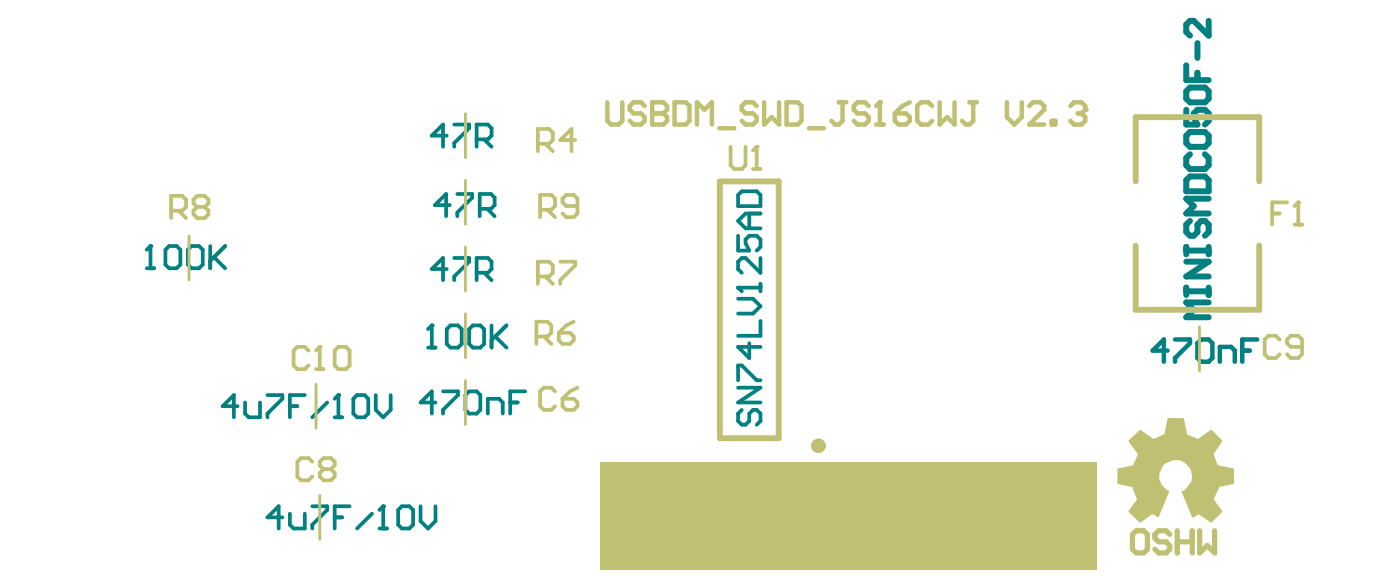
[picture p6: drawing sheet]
<svg xmlns="http://www.w3.org/2000/svg" width="79mm" height="33mm" viewBox="0 0 79 33" stroke-linecap="round" stroke-linejoin="round" font-family="sans-serif">
<g fill="none" stroke="#008080" stroke-width=".34">
<path d="M67 3.7v.8h1.2M67 5.1l.2-.2h.8l.2 .2v.5l-.2 .2h-.8l-.2-.2zM67 6.2v.8h.6l-.2-.4v-.2l.2-.2h.4l.2 .2v.4l-.2 .2M67 7.7l.2-.3h.8l.2 .3v.4l-.2 .2h-.8l-.2-.2zM67 10.2l.2-.2h.8l.2 .2v.6h-1.2zM67 13.9v.4M67 16.2v.4M67 16.4h1.2M67 14.8h1.2l-1.2 .8h1.2M67 14.1h1.2M67.2 8.7l-.2 .2v.4l.2 .2h.8l.2-.2v-.4l-.2-.2M67.2 12.5l-.2 .2v.4l.2 .2h.2l.2-.2v-.4l.2-.2h.2l.2 .2v.4l-.2 .2"/>
<path d="M67.6 2.4v.9M67.6 4.1v.4M68.2 17.1h-1.2l.4 .4-.4 .4h1.2M68.2 1.2v.8l-.8-.8h-.2l-.2 .2v.4l.2 .2M68.2 13.9v.4M68.2 16.2v.4M68.2 11.2h-1.2l.4 .4-.4 .4h1.2"/>
</g>
<g fill="none" stroke="#008080" stroke-width=".21">
<path d="M8.3 15.1h.4M8.5 13.9h.1M8.5 13.9v1.2M8.5 13.9l-.2 .2M9.3 14.1l.2-.2h.5l.2 .2v.8l-.2 .2h-.5l-.2-.2zM10.6 14.1l.2-.2h.4l.2 .2v.8l-.2 .2h-.4l-.2-.2zM11.9 13.9v1.2M12.1 14.5l.6 .6M12.7 13.9l-.8 .8M24.2 19.6h.4M24.4 18.4h.1M24.4 18.4v1.2"/>
<path d="M24.4 18.4l-.2 .2M25.2 18.6l.2-.2h.4l.3 .2v.8l-.3 .2h-.4l-.2-.2zM25.2 7.7h-.8l.6-.7v1.3M25.2 15.2h-.8l.6-.7v1.3M25.4 11.6h-.9l.7-.7v1.3M25.6 7h.9v.2l-.9 .9v.2M25.6 14.5h.9v.3l-.9 .8v.2M25.8 10.9h.9v.2l-.9 .9v.2M26.5 18.6l.2-.2h.4l.2 .2v.8l-.2 .2h-.4l-.2-.2zM26.9 7.9h.6l.2-.2v-.5l-.2-.2h-.6v1.3M26.9 15.4h.6l.2-.2v-.4l-.2-.3h-.6v1.3M27.1 11.8h.6l.2-.2v-.5l-.2-.2h-.6v1.3"/>
<path d="M27.3 15.4l.4 .4M27.3 7.9l.4 .4M27.5 11.8l.4 .4M27.7 18.4v1.2M28 19l.6 .6M28.6 18.4l-.9 .8M41.7 16.2h.1M41.7 11l.2-.2h.8l.2 .2v.6h-1.2zM41.7 13.3v.8h.6l-.2-.4v-.2l.2-.2h.4l.2 .2v.4l-.2 .2M41.7 16.8h.8l.4 .5-.4 .4h-.8M41.7 16.2h1.2M41.7 16.2l.2 .2"/>
<path d="M42.3 12v.9M42.3 19.4v.8l-.6-.6h1.2M42.9 14.6v.8l-.8-.8h-.2l-.2 .2v.4l.2 .2M42.9 16v.4M42.9 18.1v.8h-1.2M42.9 12h-.8l-.4 .5 .4 .4h.8M13.4 22.9h-.8l.6-.6v1.2M13.8 22.7v.6l.2 .2h.7v-.8M15.1 22.3h.8v.2l-.8 .8v.2M15.9 29.2h-.8l.6-.6v1.2M16.4 22.9h.4M16.4 29v.6l.2 .2h.6v-.8"/>
<path d="M17.2 22.3h-.8v1.2M17.6 28.6h.9v.2l-.9 .8v.2M18.5 22.7l-.9 .8M18.9 23.5h.4M18.9 29.2h.4M19.1 22.3h.1M19.1 22.3v1.2M19.1 22.3l-.2 .2M19.7 28.6h-.8v1.2M19.9 22.5l.3-.2h.4l.2 .2v.8l-.2 .2h-.4l-.3-.2zM21 29l-.8 .8M21.2 22.3v.8l.4 .4 .5-.4v-.8"/>
<path d="M21.4 29.8h.4M21.6 28.6h.1M21.6 28.6v1.2M21.6 28.6l-.2 .2M22.5 28.8l.2-.2h.4l.2 .2v.8l-.2 .2h-.4l-.2-.2zM23.7 28.6v.8l.5 .4 .4-.4v-.8M24.6 22.7h-.9l.7-.6v1.2M25 22.1h.8v.2l-.8 .8v.2M26.3 22.3l.2-.2h.4l.2 .2v.8l-.2 .2h-.4l-.2-.2zM27.5 23.3v-.8h.7l.2 .2v.6M28.8 22.7h.4M29.6 22.1h-.8v1.2"/>
<path d="M41.7 21.4v-.8h.2l.8 .8h.2M41.7 21.9h1.2l-1.2 .8h1.2M41.9 23.1l-.2 .2v.4l.2 .3h.2l.2-.3v-.4l.2-.2h.2l.2 .2v.4l-.2 .3"/>
</g>
<path d="M65.9 19.8h-.8l.6-.7v1.3M66.3 19.1h.9v.3l-.9 .8v.2M67.6 19.4l.2-.3h.4l.2 .3v.8l-.2 .2h-.4l-.2-.2zM70.1 19.8h.4M71 19.1h-.9v1.3M68.9 20.4v-.8h.6l.2 .2v.6" fill="none" stroke="#008080" stroke-width=".25"/>
<path d="M10.7 13.3v2.5M26.3 6.4v2.5M26.3 10.2v2.4M26.3 13.9v2.5M26.3 17.7v2.5M67.7 18.4v2.5M17.8 21.7v2.4M18 27.9v2.5M26.3 21.5v2.4" fill="none" stroke="#c0c073" stroke-width=".17"/>
<path d="M40.6 10.2h3.4v14.5h-3.4zM64.1 10.2v-3.6h7v3.6M64.1 13.8v3.7h7v-3.7" fill="none" stroke="#c0c073" stroke-width=".33"/>
<path d="M33.9 26h28v6.1h-28z" fill-rule="evenodd" fill="#c0c073"/>
<g fill="none" stroke="#c0c073" stroke-width=".21">
<path d="M9.7 11.9h.6l.2-.2v-.4l-.2-.3h-.6v1.3M10.1 11.9l.4 .4M11.1 11.7l-.2-.2v-.2l.2-.3h.5l.2 .3v.2l-.2 .2M11.1 11.7l-.2 .2v.2l.2 .2h.5l.2-.2v-.2l-.2-.2M11.1 11.7h.5M17.4 19.8l-.2-.2h-.4l-.2 .2v.8l.2 .2h.4l.2-.2M18 19.6h.1M18 19.6v1.2M18 19.6l-.2 .2M18.9 19.8l.2-.2h.4l.2 .2v.8l-.2 .2h-.4l-.2-.2zM30.3 19h.6l.2-.2v-.4l-.2-.3h-.6v1.3M30.4 8.1h.6l.2-.2v-.4l-.2-.2h-.6v1.2"/>
<path d="M30.4 15.6h.6l.2-.2v-.4l-.2-.2h-.6v1.2M30.5 11.8h.6l.2-.2v-.4l-.2-.2h-.6v1.2M30.7 19l.4 .4M30.8 15.6l.4 .4M30.8 8.1l.4 .4M30.9 11.8l.4 .4M31.5 18.8h.7l.2 .2v.2l-.2 .2h-.4l-.3-.2zM31.6 14.8h.9v.2l-.9 .8v.2M32.4 18.1l-.4 .3-.5 .4M32.5 7.9h-.9l.7-.6v1.2M32.6 11.6h-.6l-.2-.2v-.2l.2-.2h.4l.2 .2v.8l-.2 .2h-.4l-.2-.2M41.2 8.3v1l.2 .2h.5l.2-.2v-1"/>
<path d="M42.5 9.5h.4M42.7 8.3h.1M42.7 8.3v1.2M42.7 8.3l-.2 .2M71.8 12h.4M72.2 19.1l-.2-.2h-.4l-.2 .2v.9l.2 .2h.4l.2-.2M72.6 11.4h-.8v1.3M73.1 12.7h.4M73.3 11.4h.1M73.3 11.4v1.3M73.3 11.4l-.2 .2M73.5 19.6h-.6l-.3-.2v-.3l.3-.2h.4l.2 .2v.9l-.2 .2h-.4l-.3-.2"/>
<path d="M17.6 26l-.2-.2h-.4l-.2 .2v.9l.2 .2h.4l.2-.2M17.8 20.8h.5M18.3 26.5l-.3-.2v-.3l.3-.2h.4l.2 .2v.3l-.2 .2M18.3 26.5l-.3 .2v.2l.3 .2h.4l.2-.2v-.2l-.2-.2M18.3 26.5h.4M31.3 22.1l-.2-.2h-.4l-.2 .2v.8l.2 .2h.4l.2-.2M31.8 22.5h.6l.2 .2v.2l-.2 .2h-.4l-.2-.2zM32.6 21.9l-.4 .2-.4 .4"/>
</g>
<path d="M63.9 30.1l.2-.2h.5l.2 .2v.9l-.2 .2h-.5l-.2-.2zM66 30.1l-.2-.2h-.4l-.2 .2v.2l.2 .3h.4l.2 .2v.2l-.2 .2h-.4l-.2-.2M66.5 30.6h.8M66.5 29.9v1.3M67.3 29.9v1.3M67.7 29.9v1.3l.4-.4 .5 .4v-1.3" fill="none" stroke="#c0c073" stroke-width=".29"/>
<path d="M63.7 24.8l.6-.6 .8 .5 .6-.2 .2-.9h.9l.2 .9 .6 .2 .8-.5 .6 .6-.5 .8 .2 .6 1 .2v.9l-.9 .2-.3 .6 .5 .8-.6 .6-.7-.5-.4 .2-.6-1.5a.92 .92 0 0 0 .4-1.4 .92 .92 0 0 0-1.4 0 .92 .92 0 0 0 .3 1.4l-.6 1.5-.4-.2-.7 .5-.6-.6 .5-.7-.3-.7-.8-.2v-.9l.9-.1 .2-.6z" fill="#c0c073"/>
<g fill="none" stroke="#c0c073" stroke-width=".25">
<path d="M34.3 5.8v1l.2 .2h.4l.2-.2v-1M36.4 6l-.2-.2h-.4l-.3 .2v.2l.3 .2h.4l.2 .2v.2l-.2 .2h-.4l-.3-.2M36.8 6.4h.1M36.8 5.8h.6l.3 .2v.2l-.3 .2 .3 .2v.2l-.3 .2h-.6zM36.8 6.4h.6M38.1 5.8h.6l.2 .2v.8l-.2 .2h-.6zM39.3 7v-1.2l.5 .4 .4-.4v1.2M40.6 7.2h.8M42.7 6l-.2-.2h-.4l-.2 .2v.2l.2 .2h.4l.2 .2v.2l-.2 .2h-.4l-.2-.2M43.1 5.8v1.2l.5-.4 .4 .4v-1.2M44.4 5.8h.6l.2 .2v.8l-.2 .2h-.6zM45.7 7.2h.8"/>
<path d="M47.3 5.8h.5M47.6 5.8v1l-.3 .2h-.2l-.2-.2M49 6l-.2-.2h-.4l-.2 .2v.2l.2 .2h.4l.2 .2v.2l-.2 .2h-.4l-.2-.2M49.5 7h.4M49.7 5.8h.1M49.7 5.8v1.2M49.7 5.8l-.2 .2M50.5 6.4h.6l.3 .2v.2l-.3 .2h-.4l-.2-.2zM51.4 5.8l-.5 .2-.4 .4M52.6 6l-.2-.2h-.4l-.2 .2v.8l.2 .2h.4l.2-.2M53 5.8v1.2l.5-.4 .4 .4v-1.2M54.7 5.8h.4"/>
<path d="M54.9 5.8v1l-.2 .2h-.2l-.2-.2M56.8 5.8v.8l.5 .4 .4-.4v-.8M58.1 6l.2-.2h.4l.2 .2v.2l-.8 .8h.8M59.4 6.8h.2v.2h-.2zM60.4 6l.2-.2h.4l.3 .2v.2M60.8 6.4h.2M61 6.4l.3 .2v.2l-.3 .2h-.4l-.2-.2M61.3 6.2h.1M61.3 6.2l-.3 .2"/>
</g>
<circle cx="46.2" cy="25.1" r=".21" fill="none" stroke="#c0c073" stroke-width=".41"/>
</svg>
